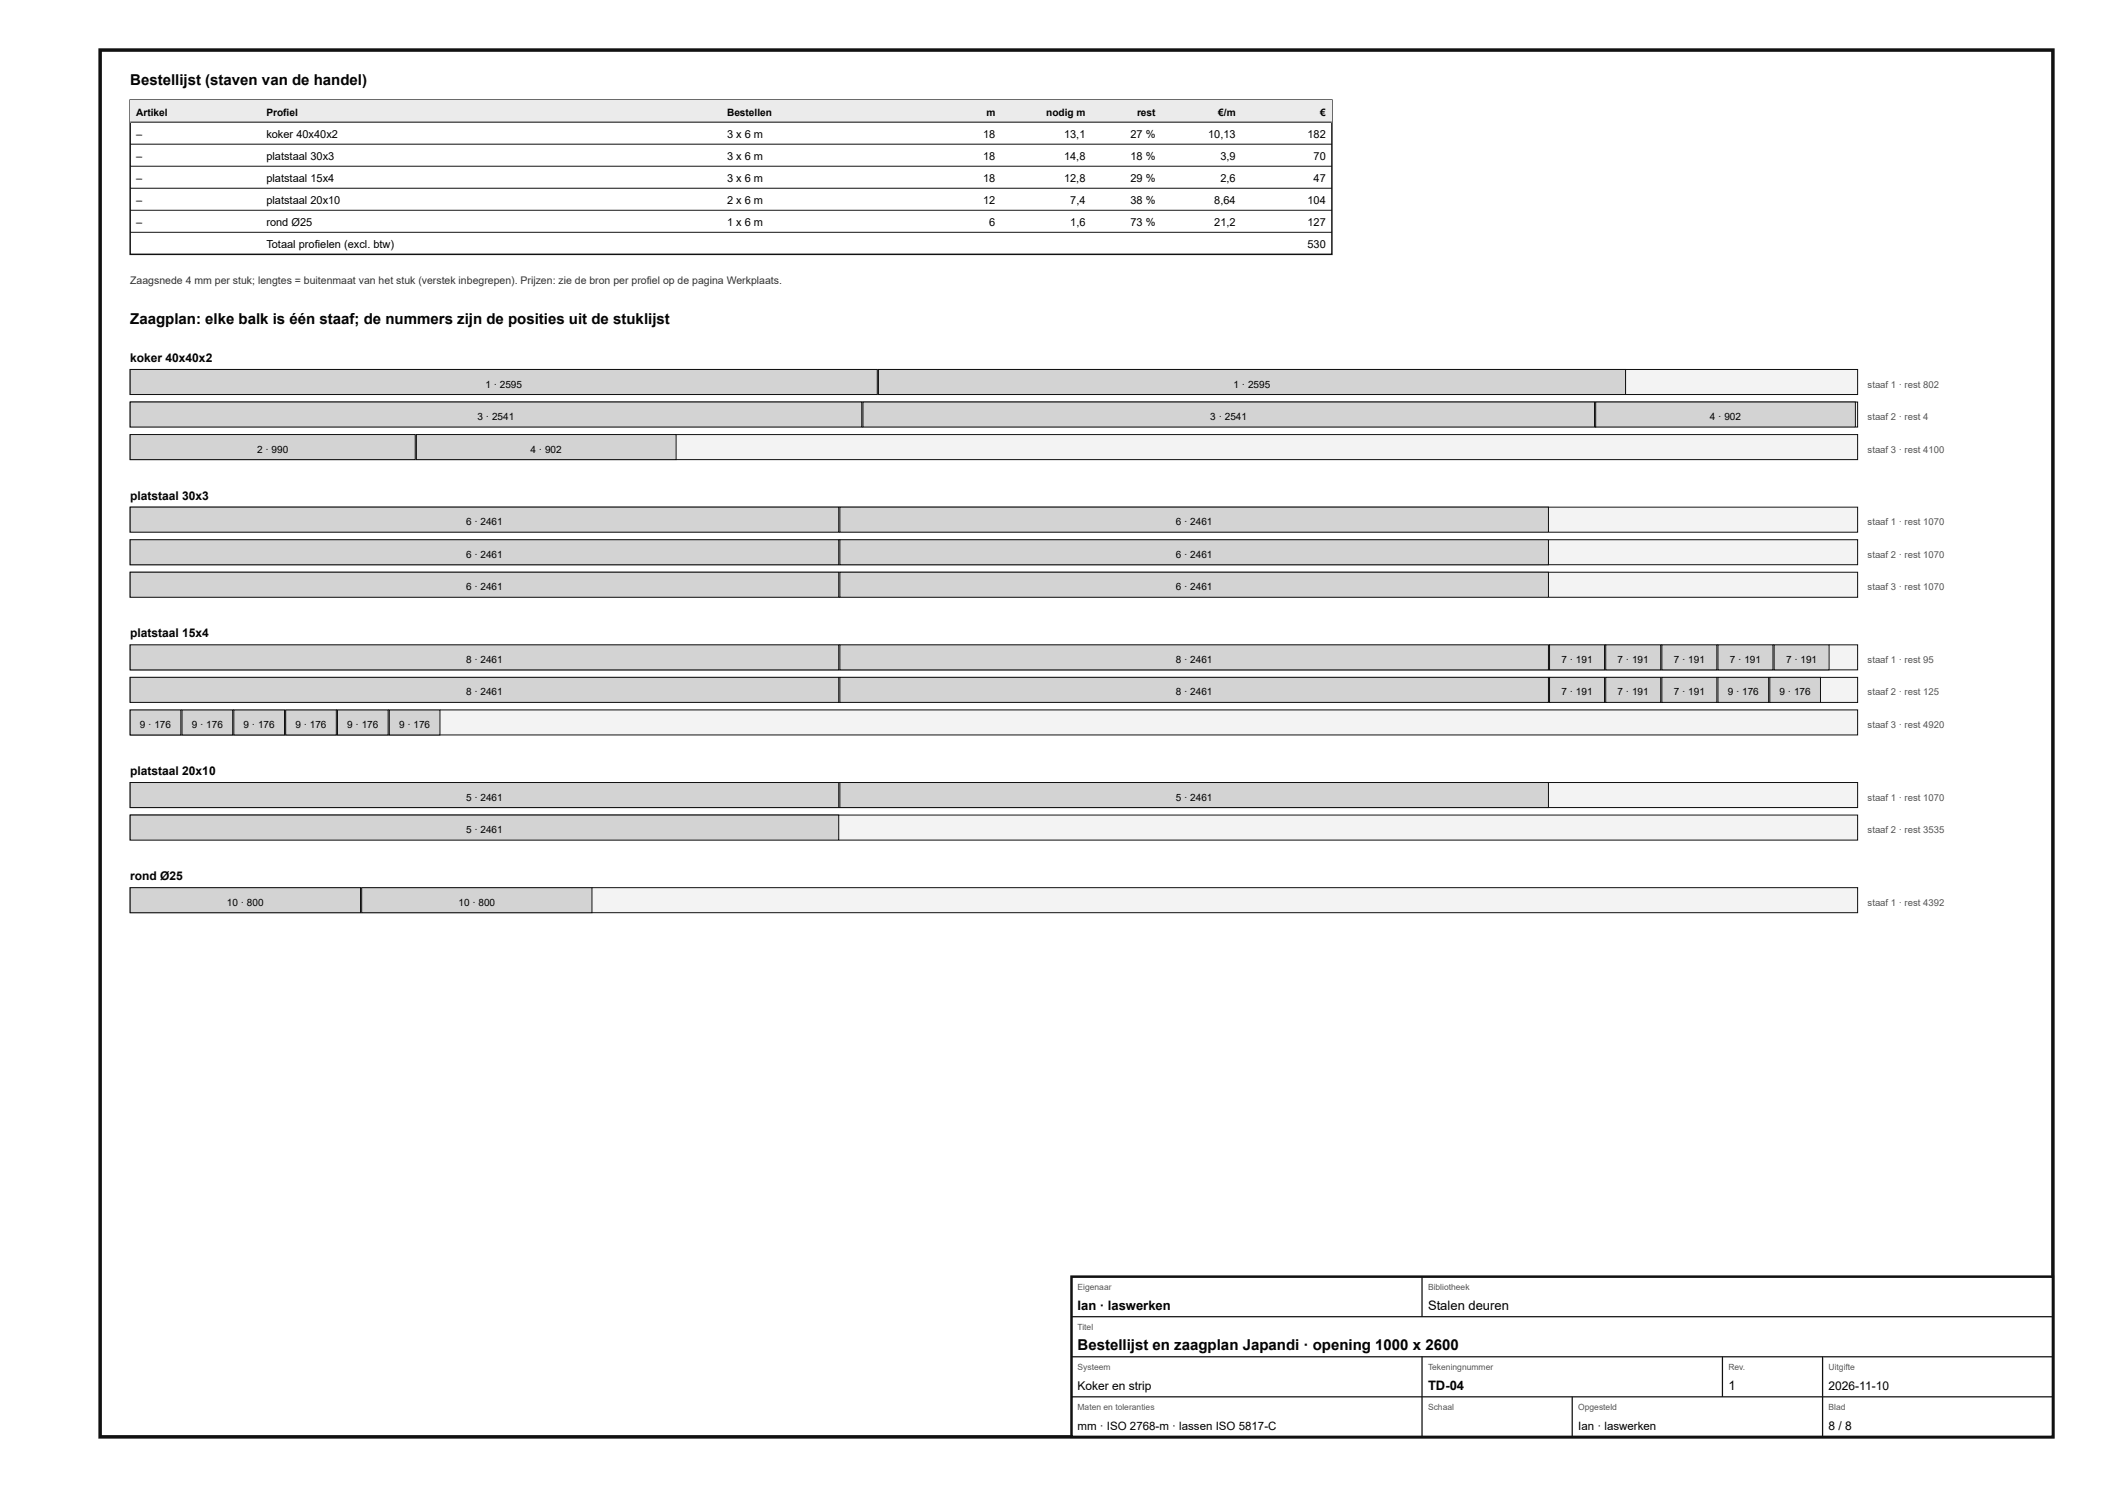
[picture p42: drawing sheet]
<svg xmlns="http://www.w3.org/2000/svg" width="420mm" height="297mm" viewBox="0 0 420 297" stroke-linecap="round" stroke-linejoin="round" font-family="sans-serif">
<defs><g id="words">
<g font-size="3">
<text x="26" y="17">Bestellijst (staven van de handel)</text>
<text x="26" y="64.8">Zaagplan: elke balk is één staaf; de nummers zijn de posities uit de stuklijst</text>
<text x="215.2" y="269.6">Bestellijst en zaagplan Japandi · opening 1000 x 2600</text>
</g>
<g font-size="2.6">
<text x="215.2" y="261.6">Ian · laswerken</text>
<text x="285.2" y="261.6">Stalen deuren</text>
<text x="285.2" y="277.6">TD-04</text>
<text x="345.2" y="277.6">1</text>
</g>
<g font-size="2.4">
<text x="26" y="72.3">koker 40x40x2</text>
<text x="26" y="99.8">platstaal 30x3</text>
<text x="26" y="127.3">platstaal 15x4</text>
<text x="26" y="154.8">platstaal 20x10</text>
<text x="26" y="175.8">rond Ø25</text>
<text x="215.2" y="277.6">Koker en strip</text>
<text x="365.2" y="277.6">2026-11-10</text>
<text x="365.2" y="285.6">8 / 8</text>
</g>
<g font-size="2.3">
<text x="215.2" y="285.6">mm · ISO 2768-m · lassen ISO 5817-C</text>
<text x="315.2" y="285.6">Ian · laswerken</text>
</g>
<g font-size="2.2">
<text x="27.2" y="27.5">–</text>
<text x="53.2" y="27.5">koker 40x40x2</text>
<text x="145.2" y="27.5">3 x 6 m</text>
<text x="196.3" y="27.5">18</text>
<text x="212.5" y="27.5">13,1</text>
<text x="225.8" y="27.5">27 %</text>
<text x="241.3" y="27.5">10,13</text>
<text x="261.1" y="27.5">182</text>
<text x="27.2" y="31.9">–</text>
<text x="53.2" y="31.9">platstaal 30x3</text>
<text x="145.2" y="31.9">3 x 6 m</text>
<text x="196.3" y="31.9">18</text>
<text x="212.5" y="31.9">14,8</text>
<text x="225.8" y="31.9">18 %</text>
<text x="243.7" y="31.9">3,9</text>
<text x="262.3" y="31.9">70</text>
<text x="27.2" y="36.3">–</text>
<text x="27.2" y="40.7">–</text>
<text x="53.2" y="36.3">platstaal 15x4</text>
<text x="53.2" y="40.7">platstaal 20x10</text>
<text x="145.2" y="36.3">3 x 6 m</text>
<text x="145.2" y="40.7">2 x 6 m</text>
<text x="196.3" y="36.3">18</text>
<text x="196.3" y="40.7">12</text>
<text x="212.5" y="36.3">12,8</text>
<text x="213.7" y="40.7">7,4</text>
<text x="225.8" y="36.3">29 %</text>
<text x="225.8" y="40.7">38 %</text>
<text x="242.5" y="40.7">8,64</text>
<text x="243.7" y="36.3">2,6</text>
<text x="261.1" y="40.7">104</text>
<text x="262.3" y="36.3">47</text>
<text x="27.2" y="45.1">–</text>
<text x="53.2" y="45.1">rond Ø25</text>
<text x="145.2" y="45.1">1 x 6 m</text>
<text x="197.6" y="45.1">6</text>
<text x="213.7" y="45.1">1,6</text>
<text x="225.8" y="45.1">73 %</text>
<text x="242.5" y="45.1">21,2</text>
<text x="261.1" y="45.1">127</text>
<text x="53.2" y="49.5">Totaal profielen (excl. btw)</text>
<text x="261.1" y="49.5">530</text>
</g>
<text font-size="2.1" fill="#333" x="26" y="56.8">Zaagsnede 4 mm per stuk; lengtes = buitenmaat van het stuk (verstek inbegrepen). Prijzen: zie de bron per profiel op de pagina Werkplaats.</text>
<g font-size="2">
<text x="27.2" y="23.1">Artikel</text>
<text x="53.2" y="23.1">Profiel</text>
<text x="145.2" y="23.1">Bestellen</text>
<text x="197" y="23.1">m</text>
<text x="208.9" y="23.1">nodig m</text>
<text x="227.1" y="23.1">rest</text>
<text x="243.3" y="23.1">€/m</text>
<text x="263.7" y="23.1">€</text>
<text x="96.9" y="77.4">1 · 2595</text>
<text x="246.4" y="77.4">1 · 2595</text>
<text x="95.4" y="83.9">3 · 2541</text>
<text x="241.7" y="83.9">3 · 2541</text>
<text x="341.5" y="83.9">4 · 902</text>
<text x="51.3" y="90.4">2 · 990</text>
<text x="106" y="90.4">4 · 902</text>
<text x="93.1" y="104.9">6 · 2461</text>
<text x="234.8" y="104.9">6 · 2461</text>
<text x="93.1" y="111.4">6 · 2461</text>
<text x="234.8" y="111.4">6 · 2461</text>
<text x="93.1" y="117.9">6 · 2461</text>
<text x="234.8" y="117.9">6 · 2461</text>
<text x="93.1" y="132.4">8 · 2461</text>
<text x="234.8" y="132.4">8 · 2461</text>
<text x="311.9" y="132.4">7 · 191</text>
<text x="323.1" y="132.4">7 · 191</text>
<text x="334.3" y="132.4">7 · 191</text>
<text x="345.5" y="132.4">7 · 191</text>
<text x="356.7" y="132.4">7 · 191</text>
<text x="93.1" y="138.9">8 · 2461</text>
<text x="234.8" y="138.9">8 · 2461</text>
<text x="311.9" y="138.9">7 · 191</text>
<text x="323.1" y="138.9">7 · 191</text>
<text x="334.3" y="138.9">7 · 191</text>
<text x="345.1" y="138.9">9 · 176</text>
<text x="355.4" y="138.9">9 · 176</text>
<text x="27.9" y="145.4">9 · 176</text>
<text x="38.3" y="145.4">9 · 176</text>
<text x="48.6" y="145.4">9 · 176</text>
<text x="59" y="145.4">9 · 176</text>
<text x="69.3" y="145.4">9 · 176</text>
<text x="79.7" y="145.4">9 · 176</text>
<text x="93.1" y="159.9">5 · 2461</text>
<text x="234.8" y="159.9">5 · 2461</text>
<text x="93.1" y="166.4">5 · 2461</text>
<text x="45.3" y="180.9">10 · 800</text>
<text x="91.6" y="180.9">10 · 800</text>
</g>
<g font-size="1.9" fill="#555">
<text x="373" y="77.4">staaf 1 · rest 802</text>
<text x="373" y="83.9">staaf 2 · rest 4</text>
<text x="373" y="90.4">staaf 3 · rest 4100</text>
<text x="373" y="104.9">staaf 1 · rest 1070</text>
<text x="373" y="111.4">staaf 2 · rest 1070</text>
<text x="373" y="117.9">staaf 3 · rest 1070</text>
<text x="373" y="132.4">staaf 1 · rest 95</text>
<text x="373" y="138.9">staaf 2 · rest 125</text>
<text x="373" y="145.4">staaf 3 · rest 4920</text>
<text x="373" y="159.9">staaf 1 · rest 1070</text>
<text x="373" y="166.4">staaf 2 · rest 3535</text>
<text x="373" y="180.9">staaf 1 · rest 4392</text>
</g>
<g font-size="1.7" fill="#555">
<text x="215.2" y="257.6">Eigenaar</text>
<text x="285.2" y="257.6">Bibliotheek</text>
<text x="215.2" y="265.6">Titel</text>
<text x="215.2" y="273.6">Systeem</text>
<text x="285.2" y="273.6">Tekeningnummer</text>
<text x="345.2" y="273.6">Rev.</text>
<text x="365.2" y="273.6">Uitgifte</text>
<text x="215.2" y="281.6">Maten en toleranties</text>
<text x="285.2" y="281.6">Schaal</text>
<text x="315.2" y="281.6">Opgesteld</text>
<text x="365.2" y="281.6">Blad</text>
</g>
</g></defs>
<path d="M20 10h390v277h-390z" fill="none" stroke="#111" stroke-width=".7" stroke-linecap="butt"/>
<path d="M26 20h240v30.8h-240z" fill="none" stroke="#111" stroke-width=".3"/>
<path d="M26 20h240v4.4h-240z" fill="#e9ecee"/>
<path d="M26 24.4h240M26 28.8h240M26 33.2h240M26 37.6h240M26 42h240M26 46.4h240" fill="none" stroke="#111" stroke-width=".2"/>
<path d="M26 73.8h345v5h-345z" fill="#f2f3f3"/>
<path d="M26 73.8h345v5h-345z" fill="none" stroke="#111" stroke-width=".2"/>
<path d="M26 73.8h149.2v5h-149.2z" fill="#cfd4d7"/>
<path d="M26 73.8h149.2v5h-149.2z" fill="none" stroke="#111" stroke-width=".2"/>
<path d="M175.4 73.8h149.2v5h-149.2z" fill="#cfd4d7"/>
<path d="M175.4 73.8h149.2v5h-149.2z" fill="none" stroke="#111" stroke-width=".2"/>
<path d="M26 80.3h345v5h-345z" fill="#f2f3f3"/>
<path d="M26 80.3h345v5h-345z" fill="none" stroke="#111" stroke-width=".2"/>
<path d="M26 80.3h146.1v5h-146.1z" fill="#cfd4d7"/>
<path d="M26 80.3h146.1v5h-146.1z" fill="none" stroke="#111" stroke-width=".2"/>
<path d="M172.3 80.3h146.1v5h-146.1z" fill="#cfd4d7"/>
<path d="M172.3 80.3h146.1v5h-146.1z" fill="none" stroke="#111" stroke-width=".2"/>
<path d="M318.7 80.3h51.8v5h-51.8z" fill="#cfd4d7"/>
<path d="M318.7 80.3h51.8v5h-51.8z" fill="none" stroke="#111" stroke-width=".2"/>
<path d="M26 86.8h345v5h-345z" fill="#f2f3f3"/>
<path d="M26 86.8h345v5h-345z" fill="none" stroke="#111" stroke-width=".2"/>
<path d="M26 86.8h56.9v5h-56.9z" fill="#cfd4d7"/>
<path d="M26 86.8h56.9v5h-56.9z" fill="none" stroke="#111" stroke-width=".2"/>
<path d="M83.2 86.8h51.8v5h-51.8z" fill="#cfd4d7"/>
<path d="M83.2 86.8h51.8v5h-51.8z" fill="none" stroke="#111" stroke-width=".2"/>
<path d="M26 101.3h345v5h-345z" fill="#f2f3f3"/>
<path d="M26 101.3h345v5h-345z" fill="none" stroke="#111" stroke-width=".2"/>
<path d="M26 101.3h141.5v5h-141.5z" fill="#cfd4d7"/>
<path d="M26 101.3h141.5v5h-141.5z" fill="none" stroke="#111" stroke-width=".2"/>
<path d="M167.7 101.3h141.5v5h-141.5z" fill="#cfd4d7"/>
<path d="M167.7 101.3h141.5v5h-141.5z" fill="none" stroke="#111" stroke-width=".2"/>
<path d="M26 107.8h345v5h-345z" fill="#f2f3f3"/>
<path d="M26 107.8h345v5h-345z" fill="none" stroke="#111" stroke-width=".2"/>
<path d="M26 107.8h141.5v5h-141.5z" fill="#cfd4d7"/>
<path d="M26 107.8h141.5v5h-141.5z" fill="none" stroke="#111" stroke-width=".2"/>
<path d="M167.7 107.8h141.5v5h-141.5z" fill="#cfd4d7"/>
<path d="M167.7 107.8h141.5v5h-141.5z" fill="none" stroke="#111" stroke-width=".2"/>
<path d="M26 114.3h345v5h-345z" fill="#f2f3f3"/>
<path d="M26 114.3h345v5h-345z" fill="none" stroke="#111" stroke-width=".2"/>
<path d="M26 114.3h141.5v5h-141.5z" fill="#cfd4d7"/>
<path d="M26 114.3h141.5v5h-141.5z" fill="none" stroke="#111" stroke-width=".2"/>
<path d="M167.7 114.3h141.5v5h-141.5z" fill="#cfd4d7"/>
<path d="M167.7 114.3h141.5v5h-141.5z" fill="none" stroke="#111" stroke-width=".2"/>
<path d="M26 128.8h345v5h-345z" fill="#f2f3f3"/>
<path d="M26 128.8h345v5h-345z" fill="none" stroke="#111" stroke-width=".2"/>
<path d="M26 128.8h141.5v5h-141.5z" fill="#cfd4d7"/>
<path d="M26 128.8h141.5v5h-141.5z" fill="none" stroke="#111" stroke-width=".2"/>
<path d="M167.7 128.8h141.5v5h-141.5z" fill="#cfd4d7"/>
<path d="M167.7 128.8h141.5v5h-141.5z" fill="none" stroke="#111" stroke-width=".2"/>
<path d="M309.5 128.8h10.9v5h-10.9z" fill="#cfd4d7"/>
<path d="M309.5 128.8h10.9v5h-10.9z" fill="none" stroke="#111" stroke-width=".2"/>
<path d="M320.7 128.8h11v5h-11z" fill="#cfd4d7"/>
<path d="M320.7 128.8h11v5h-11z" fill="none" stroke="#111" stroke-width=".2"/>
<path d="M331.9 128.8h11v5h-11z" fill="#cfd4d7"/>
<path d="M331.9 128.8h11v5h-11z" fill="none" stroke="#111" stroke-width=".2"/>
<path d="M343.1 128.8h11v5h-11z" fill="#cfd4d7"/>
<path d="M343.1 128.8h11v5h-11z" fill="none" stroke="#111" stroke-width=".2"/>
<path d="M354.3 128.8h11v5h-11z" fill="#cfd4d7"/>
<path d="M354.3 128.8h11v5h-11z" fill="none" stroke="#111" stroke-width=".2"/>
<path d="M26 135.3h345v5h-345z" fill="#f2f3f3"/>
<path d="M26 135.3h345v5h-345z" fill="none" stroke="#111" stroke-width=".2"/>
<path d="M26 135.3h141.5v5h-141.5z" fill="#cfd4d7"/>
<path d="M26 135.3h141.5v5h-141.5z" fill="none" stroke="#111" stroke-width=".2"/>
<path d="M167.7 135.3h141.5v5h-141.5z" fill="#cfd4d7"/>
<path d="M167.7 135.3h141.5v5h-141.5z" fill="none" stroke="#111" stroke-width=".2"/>
<path d="M309.5 135.3h10.9v5h-10.9z" fill="#cfd4d7"/>
<path d="M309.5 135.3h10.9v5h-10.9z" fill="none" stroke="#111" stroke-width=".2"/>
<path d="M320.7 135.3h11v5h-11z" fill="#cfd4d7"/>
<path d="M320.7 135.3h11v5h-11z" fill="none" stroke="#111" stroke-width=".2"/>
<path d="M331.9 135.3h11v5h-11z" fill="#cfd4d7"/>
<path d="M331.9 135.3h11v5h-11z" fill="none" stroke="#111" stroke-width=".2"/>
<path d="M343.1 135.3h10.1v5h-10.1z" fill="#cfd4d7"/>
<path d="M343.1 135.3h10.1v5h-10.1z" fill="none" stroke="#111" stroke-width=".2"/>
<path d="M353.5 135.3h10.1v5h-10.1z" fill="#cfd4d7"/>
<path d="M353.5 135.3h10.1v5h-10.1z" fill="none" stroke="#111" stroke-width=".2"/>
<path d="M26 141.8h345v5h-345z" fill="#f2f3f3"/>
<path d="M26 141.8h345v5h-345z" fill="none" stroke="#111" stroke-width=".2"/>
<path d="M26 141.8h10.1v5h-10.1z" fill="#cfd4d7"/>
<path d="M26 141.8h10.1v5h-10.1z" fill="none" stroke="#111" stroke-width=".2"/>
<path d="M36.3 141.8h10.2v5h-10.2z" fill="#cfd4d7"/>
<path d="M36.3 141.8h10.2v5h-10.2z" fill="none" stroke="#111" stroke-width=".2"/>
<path d="M46.7 141.8h10.1v5h-10.1z" fill="#cfd4d7"/>
<path d="M46.7 141.8h10.1v5h-10.1z" fill="none" stroke="#111" stroke-width=".2"/>
<path d="M57 141.8h10.2v5h-10.2z" fill="#cfd4d7"/>
<path d="M57 141.8h10.2v5h-10.2z" fill="none" stroke="#111" stroke-width=".2"/>
<path d="M67.4 141.8h10.1v5h-10.1z" fill="#cfd4d7"/>
<path d="M67.4 141.8h10.1v5h-10.1z" fill="none" stroke="#111" stroke-width=".2"/>
<path d="M77.7 141.8h10.2v5h-10.2z" fill="#cfd4d7"/>
<path d="M77.7 141.8h10.2v5h-10.2z" fill="none" stroke="#111" stroke-width=".2"/>
<path d="M26 156.3h345v5h-345z" fill="#f2f3f3"/>
<path d="M26 156.3h345v5h-345z" fill="none" stroke="#111" stroke-width=".2"/>
<path d="M26 156.3h141.5v5h-141.5z" fill="#cfd4d7"/>
<path d="M26 156.3h141.5v5h-141.5z" fill="none" stroke="#111" stroke-width=".2"/>
<path d="M167.7 156.3h141.5v5h-141.5z" fill="#cfd4d7"/>
<path d="M167.7 156.3h141.5v5h-141.5z" fill="none" stroke="#111" stroke-width=".2"/>
<path d="M26 162.8h345v5h-345z" fill="#f2f3f3"/>
<path d="M26 162.8h345v5h-345z" fill="none" stroke="#111" stroke-width=".2"/>
<path d="M26 162.8h141.5v5h-141.5z" fill="#cfd4d7"/>
<path d="M26 162.8h141.5v5h-141.5z" fill="none" stroke="#111" stroke-width=".2"/>
<path d="M26 177.3h345v5h-345z" fill="#f2f3f3"/>
<path d="M26 177.3h345v5h-345z" fill="none" stroke="#111" stroke-width=".2"/>
<path d="M26 177.3h46v5h-46z" fill="#cfd4d7"/>
<path d="M26 177.3h46v5h-46z" fill="none" stroke="#111" stroke-width=".2"/>
<path d="M72.2 177.3h46v5h-46z" fill="#cfd4d7"/>
<path d="M72.2 177.3h46v5h-46z" fill="none" stroke="#111" stroke-width=".2"/>
<path d="M214 255h196v32h-196z" fill="#fff"/>
<path d="M214 255h196v32h-196z" fill="none" stroke="#111" stroke-width=".5"/>
<path d="M284 255v8M214 263h196M214 271h196M214 279h196M284 271v16M314 279v8M344 271v8M364 271v16" fill="none" stroke="#111" stroke-width=".25"/>
<use href="#words"/>
</svg>
